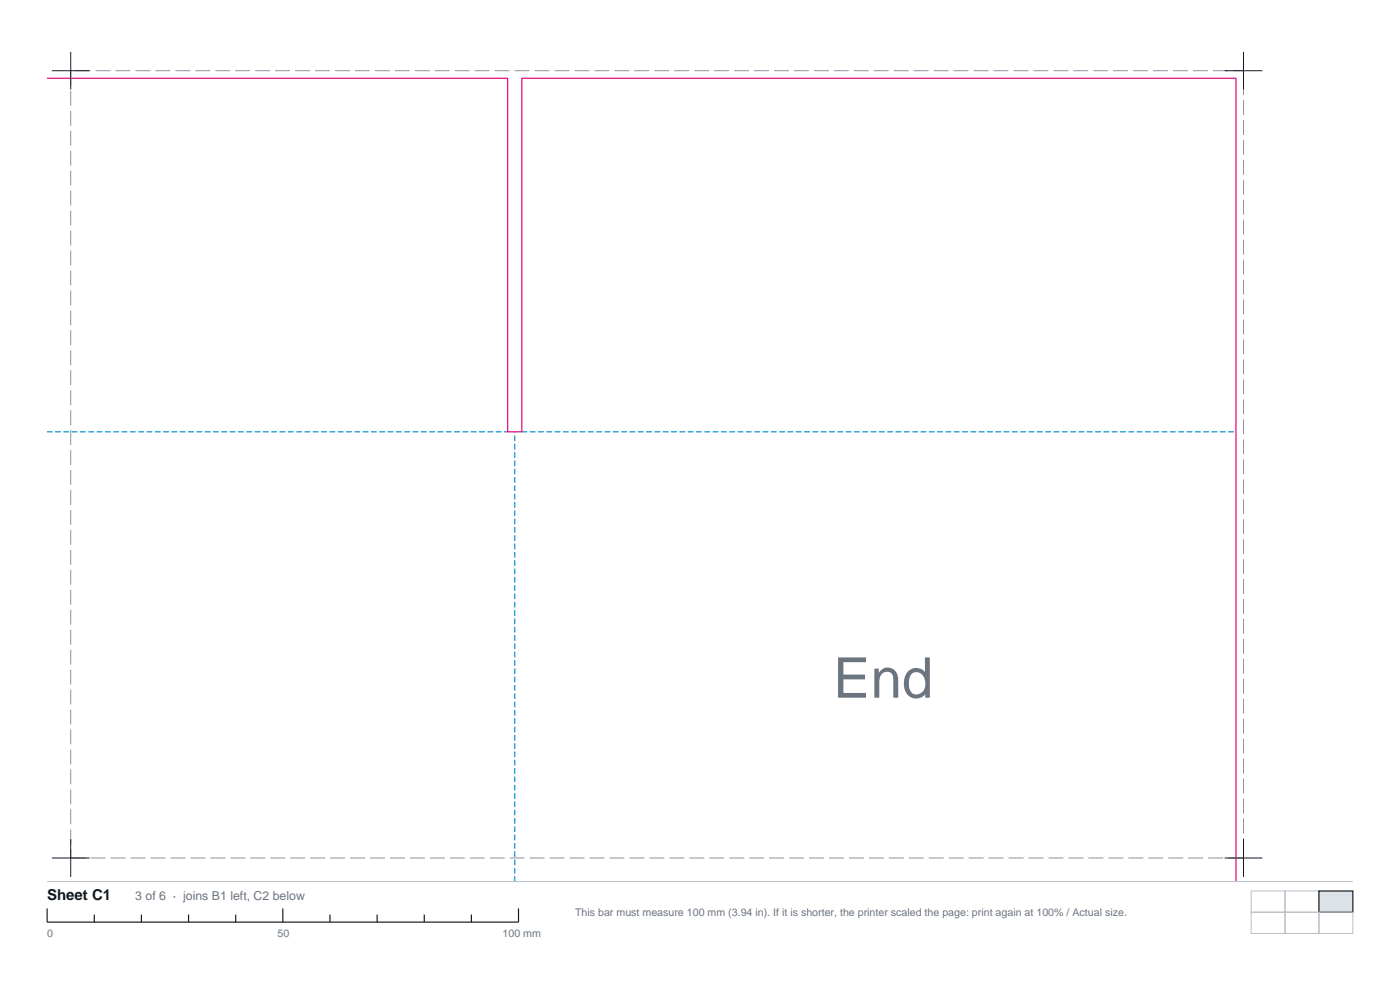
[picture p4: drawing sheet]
<svg xmlns="http://www.w3.org/2000/svg" width="297mm" height="210mm" viewBox="0 0 297 210" stroke-linecap="round" stroke-linejoin="round" font-family="sans-serif">
<defs><g id="words">
<text font-size="11.9" fill="#6b7580" x="176.8" y="148">End</text>
<text font-size="3.2" fill="#12171c" x="10" y="191">Sheet C1</text>
<text font-size="2.6" fill="#6b7580" x="28.7" y="191">3 of 6 · joins B1 left, C2 below</text>
<g font-size="2.3" fill="#6b7580">
<text x="122" y="194.2">This bar must measure 100 mm (3.94 in). If it is shorter, the printer scaled the page: print again at 100% / Actual size.</text>
<text x="10" y="198.8">0</text>
<text x="58.9" y="198.8">50</text>
<text x="106.6" y="198.8">100 mm</text>
</g>
</g></defs>
<path d="M10 91.6h97.7M110.7 91.6h151.5M109.2 187v-95.4" fill="none" stroke="#008fd4" stroke-width=".25" stroke-dasharray="1.1 .7"/>
<path d="M10 16.6h97.7v75h3v-75h151.5v170.4" fill="none" stroke="#e6007d" stroke-width=".25"/>
<path d="M15 15h248.8v167h-248.8z" fill="none" stroke="#8c949e" stroke-width=".21" stroke-dasharray="3.2 1.1" stroke-linecap="butt"/>
<path d="M11 15h8M15 11v8M259.8 15h8M263.8 11v8M15 178v8M263.8 178v8M11 182h8M259.8 182h8" fill="none" stroke="#12171c" stroke-width=".21"/>
<path d="M10 187h277M265.4 189h7.2v4.5h-7.2zM272.6 189h7.2v4.5h-7.2z" fill="none" stroke="#b8bfc7" stroke-width=".21"/>
<path d="M10 192.7v2.9h100v-2.9M20 194v1.6M30 194v1.6M40 194v1.6M50 194v1.6M60 192.7v2.9M70 194v1.6M80 194v1.6M90 194v1.6M100 194v1.6" fill="none" stroke="#12171c" stroke-width=".25"/>
<path d="M279.8 189h7.2v4.5h-7.2z" fill="#dbe3e8" stroke="#12171c" stroke-width=".25"/>
<path d="M265.4 193.5h7.2v4.5h-7.2zM272.6 193.5h7.2v4.5h-7.2zM279.8 193.5h7.2v4.5h-7.2z" fill="none" stroke="#b8bfc7" stroke-width=".21"/>
<use href="#words"/>
</svg>
